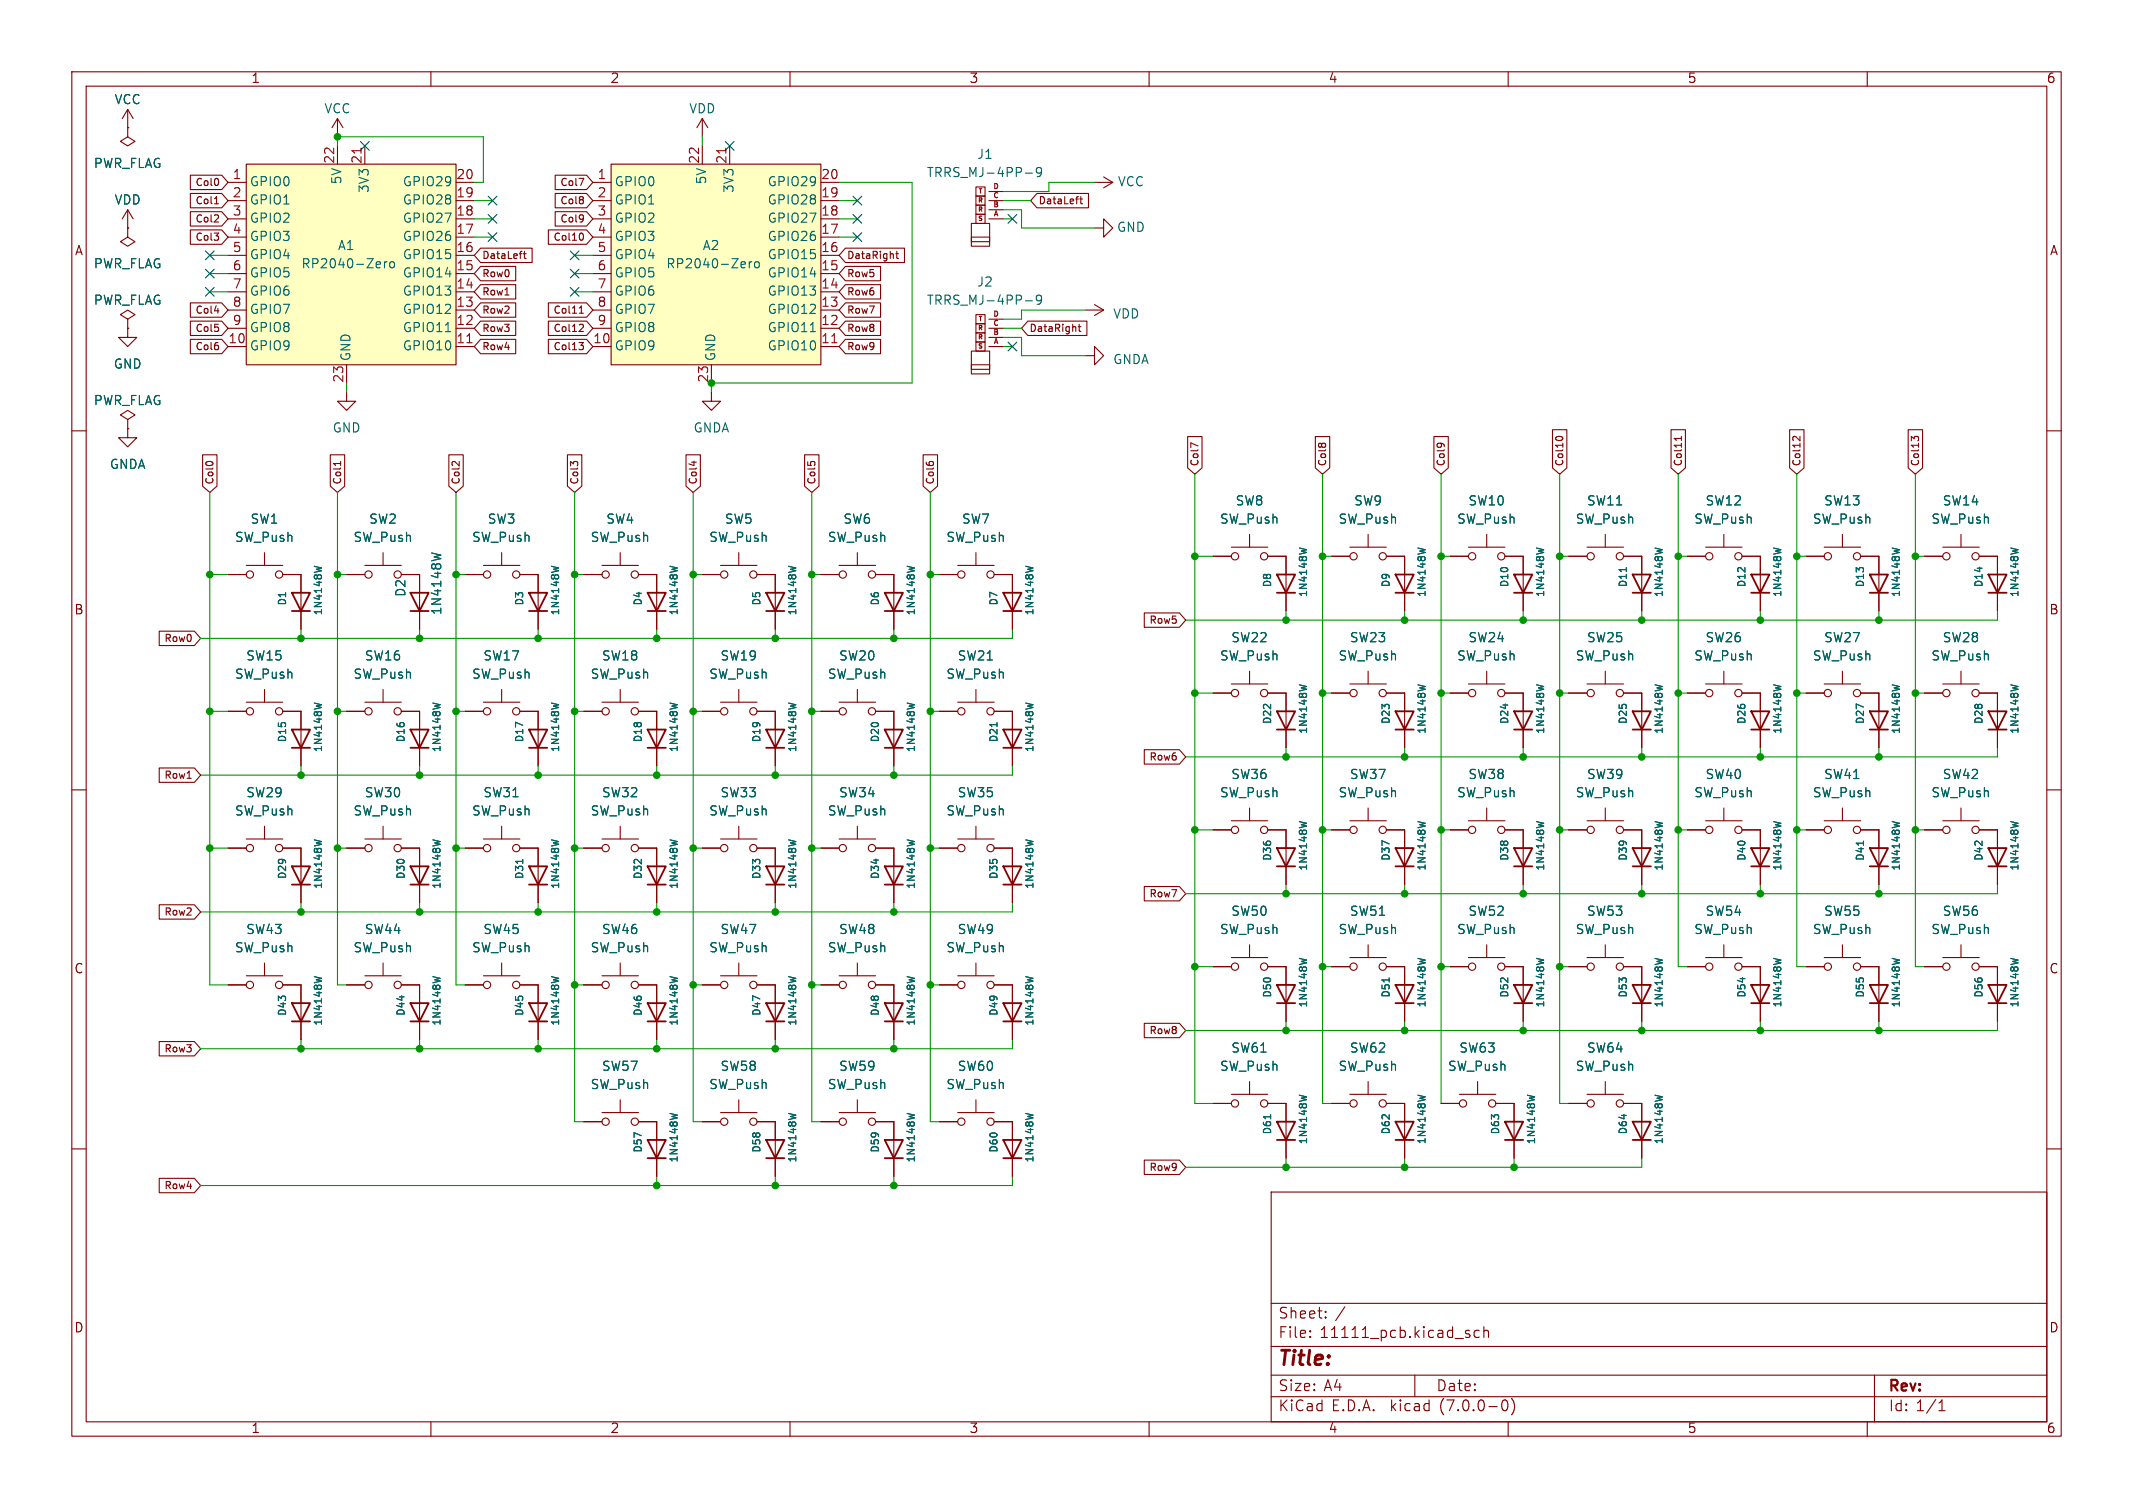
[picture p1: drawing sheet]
<svg xmlns="http://www.w3.org/2000/svg" width="297mm" height="210mm" viewBox="0 0 297 210" stroke-linecap="round" stroke-linejoin="round" font-family="sans-serif">
<defs><g id="words">
<text font-size="2.8" fill="#840000" x="178" y="190.8">Title:</text>
<g font-size="2.1" fill="#840000">
<text x="178" y="183.9">Sheet:</text>
<text x="185.9" y="183.9">/</text>
<text x="178" y="186.6">File:</text>
<text x="183.8" y="186.6">11111_pcb.kicad_sch</text>
<text x="178" y="196.8">KiCad</text>
<text x="178" y="194">Size:</text>
<text x="184.3" y="194">A4</text>
<text x="185.4" y="196.8">E.D.A.</text>
<text x="193.7" y="196.8">kicad</text>
<text x="200" y="194">Date:</text>
<text x="200.6" y="196.8">(7.0.0-0)</text>
<text x="263" y="194.2">Rev:</text>
<text x="263" y="196.8">Id: 1/1</text>
</g>
<g font-size="1.8" fill="#840000">
<text x="35" y="11.8">1</text>
<text x="85" y="11.8">2</text>
<text x="135" y="11.8">3</text>
<text x="185" y="11.8">4</text>
<text x="235" y="11.8">5</text>
<text x="285" y="11.8">6</text>
<text x="10.4" y="35.8">A</text>
<text x="285.4" y="35.8">A</text>
<text x="10.3" y="85.8">B</text>
<text x="285.3" y="85.8">B</text>
<text x="10.3" y="135.8">C</text>
<text x="285.3" y="135.8">C</text>
<text x="10.3" y="185.8">D</text>
<text x="285.3" y="185.8">D</text>
<text x="35" y="199.8">1</text>
<text x="85" y="199.8">2</text>
<text x="135" y="199.8">3</text>
<text x="185" y="199.8">4</text>
<text x="235" y="199.8">5</text>
<text x="285" y="199.8">6</text>
</g>
<g font-size="1.8" fill="#006464">
<text x="15.9" y="14.8">VCC</text>
<text x="45.1" y="16.1">VCC</text>
<text x="95.9" y="16.1">VDD</text>
<text x="13" y="23.7">PWR_FLAG</text>
<text x="136" y="22.4">J1</text>
<text x="15.9" y="28.8">VDD</text>
<text x="34.8" y="26.2">GPIO0</text>
<text x="34.8" y="28.8">GPIO1</text>
<text x="47.8" y="25.8" transform="rotate(-90 47.8 25.8)">5V</text>
<text x="51.6" y="27" transform="rotate(-90 51.6 27)">3V3</text>
<text x="56" y="28.8">GPIO28</text>
<text x="56" y="26.2">GPIO29</text>
<text x="85.6" y="26.2">GPIO0</text>
<text x="85.6" y="28.8">GPIO1</text>
<text x="98.6" y="25.8" transform="rotate(-90 98.6 25.8)">5V</text>
<text x="102.4" y="27" transform="rotate(-90 102.4 27)">3V3</text>
<text x="106.8" y="28.8">GPIO28</text>
<text x="106.8" y="26.2">GPIO29</text>
<text x="129" y="25">TRRS_MJ-4PP-9</text>
<text x="155.6" y="26.2">VCC</text>
<text x="34.8" y="31.3">GPIO2</text>
<text x="34.8" y="33.8">GPIO3</text>
<text x="47" y="35.1">A1</text>
<text x="56" y="33.8">GPIO26</text>
<text x="56" y="31.3">GPIO27</text>
<text x="85.6" y="31.3">GPIO2</text>
<text x="85.6" y="33.8">GPIO3</text>
<text x="97.8" y="35.1">A2</text>
<text x="106.8" y="33.8">GPIO26</text>
<text x="106.8" y="31.3">GPIO27</text>
<text x="155.5" y="32.6">GND</text>
<text x="13" y="37.7">PWR_FLAG</text>
<text x="34.8" y="36.4">GPIO4</text>
<text x="34.8" y="38.9">GPIO5</text>
<text x="34.8" y="41.5">GPIO6</text>
<text x="41.9" y="37.7">RP2040-Zero</text>
<text x="56" y="41.5">GPIO13</text>
<text x="56" y="38.9">GPIO14</text>
<text x="56" y="36.4">GPIO15</text>
<text x="85.6" y="36.4">GPIO4</text>
<text x="85.6" y="38.9">GPIO5</text>
<text x="85.6" y="41.5">GPIO6</text>
<text x="92.7" y="37.7">RP2040-Zero</text>
<text x="106.8" y="41.5">GPIO13</text>
<text x="106.8" y="38.9">GPIO14</text>
<text x="106.8" y="36.4">GPIO15</text>
<text x="136" y="40.2">J2</text>
<text x="13" y="42.7">PWR_FLAG</text>
<text x="34.8" y="44">GPIO7</text>
<text x="34.8" y="46.5">GPIO8</text>
<text x="56" y="46.5">GPIO11</text>
<text x="56" y="44">GPIO12</text>
<text x="85.6" y="44">GPIO7</text>
<text x="85.6" y="46.5">GPIO8</text>
<text x="106.8" y="46.5">GPIO11</text>
<text x="106.8" y="44">GPIO12</text>
<text x="129" y="42.7">TRRS_MJ-4PP-9</text>
<text x="154.9" y="44.6">VDD</text>
<text x="15.8" y="51.6">GND</text>
<text x="34.8" y="49.1">GPIO9</text>
<text x="49.1" y="50.3" transform="rotate(-90 49.1 50.3)">GND</text>
<text x="56" y="49.1">GPIO10</text>
<text x="85.6" y="49.1">GPIO9</text>
<text x="99.9" y="50.3" transform="rotate(-90 99.9 50.3)">GND</text>
<text x="106.8" y="49.1">GPIO10</text>
<text x="154.9" y="51">GNDA</text>
<text x="13" y="56.7">PWR_FLAG</text>
<text x="15.2" y="65.6">GNDA</text>
<text x="46.3" y="60.5">GND</text>
<text x="96.5" y="60.5">GNDA</text>
<text x="172" y="70.7">SW8</text>
<text x="188.5" y="70.7">SW9</text>
<text x="204.4" y="70.7">SW10</text>
<text x="220.9" y="70.7">SW11</text>
<text x="237.4" y="70.7">SW12</text>
<text x="253.9" y="70.7">SW13</text>
<text x="270.4" y="70.7">SW14</text>
<text x="32.7" y="75.8">SW_Push</text>
<text x="34.8" y="73.2">SW1</text>
<text x="49.2" y="75.8">SW_Push</text>
<text x="51.3" y="73.2">SW2</text>
<text x="65.7" y="75.8">SW_Push</text>
<text x="67.9" y="73.2">SW3</text>
<text x="82.2" y="75.8">SW_Push</text>
<text x="84.4" y="73.2">SW4</text>
<text x="98.7" y="75.8">SW_Push</text>
<text x="100.9" y="73.2">SW5</text>
<text x="115.2" y="75.8">SW_Push</text>
<text x="117.4" y="73.2">SW6</text>
<text x="131.7" y="75.8">SW_Push</text>
<text x="133.9" y="73.2">SW7</text>
<text x="169.8" y="73.2">SW_Push</text>
<text x="186.3" y="73.2">SW_Push</text>
<text x="202.8" y="73.2">SW_Push</text>
<text x="219.3" y="73.2">SW_Push</text>
<text x="235.9" y="73.2">SW_Push</text>
<text x="252.4" y="73.2">SW_Push</text>
<text x="268.9" y="73.2">SW_Push</text>
<text x="56.7" y="83.2" transform="rotate(-90 56.7 83.2)">D2</text>
<text x="61.7" y="85.7" transform="rotate(-90 61.7 85.7)">1N4148W</text>
<text x="171.4" y="89.7">SW22</text>
<text x="187.9" y="89.7">SW23</text>
<text x="204.4" y="89.7">SW24</text>
<text x="220.9" y="89.7">SW25</text>
<text x="237.4" y="89.7">SW26</text>
<text x="253.9" y="89.7">SW27</text>
<text x="270.4" y="89.7">SW28</text>
<text x="32.7" y="94.8">SW_Push</text>
<text x="34.2" y="92.3">SW15</text>
<text x="49.2" y="94.8">SW_Push</text>
<text x="50.7" y="92.3">SW16</text>
<text x="65.7" y="94.8">SW_Push</text>
<text x="67.2" y="92.3">SW17</text>
<text x="82.2" y="94.8">SW_Push</text>
<text x="83.8" y="92.3">SW18</text>
<text x="98.7" y="94.8">SW_Push</text>
<text x="100.3" y="92.3">SW19</text>
<text x="115.2" y="94.8">SW_Push</text>
<text x="116.8" y="92.3">SW20</text>
<text x="131.7" y="94.8">SW_Push</text>
<text x="133.3" y="92.3">SW21</text>
<text x="169.8" y="92.3">SW_Push</text>
<text x="186.3" y="92.3">SW_Push</text>
<text x="202.8" y="92.3">SW_Push</text>
<text x="219.3" y="92.3">SW_Push</text>
<text x="235.9" y="92.3">SW_Push</text>
<text x="252.4" y="92.3">SW_Push</text>
<text x="268.9" y="92.3">SW_Push</text>
<text x="32.7" y="113.9">SW_Push</text>
<text x="34.2" y="111.3">SW29</text>
<text x="49.2" y="113.9">SW_Push</text>
<text x="50.7" y="111.3">SW30</text>
<text x="65.7" y="113.9">SW_Push</text>
<text x="67.2" y="111.3">SW31</text>
<text x="82.2" y="113.9">SW_Push</text>
<text x="83.8" y="111.3">SW32</text>
<text x="98.7" y="113.9">SW_Push</text>
<text x="100.3" y="111.3">SW33</text>
<text x="115.2" y="113.9">SW_Push</text>
<text x="116.8" y="111.3">SW34</text>
<text x="131.7" y="113.9">SW_Push</text>
<text x="133.3" y="111.3">SW35</text>
<text x="169.8" y="111.3">SW_Push</text>
<text x="171.4" y="108.8">SW36</text>
<text x="186.3" y="111.3">SW_Push</text>
<text x="187.9" y="108.8">SW37</text>
<text x="202.8" y="111.3">SW_Push</text>
<text x="204.4" y="108.8">SW38</text>
<text x="219.3" y="111.3">SW_Push</text>
<text x="220.9" y="108.8">SW39</text>
<text x="235.9" y="111.3">SW_Push</text>
<text x="237.4" y="108.8">SW40</text>
<text x="252.4" y="111.3">SW_Push</text>
<text x="253.9" y="108.8">SW41</text>
<text x="268.9" y="111.3">SW_Push</text>
<text x="270.4" y="108.8">SW42</text>
<text x="34.2" y="130.4">SW43</text>
<text x="50.7" y="130.4">SW44</text>
<text x="67.2" y="130.4">SW45</text>
<text x="83.8" y="130.4">SW46</text>
<text x="100.3" y="130.4">SW47</text>
<text x="116.8" y="130.4">SW48</text>
<text x="133.3" y="130.4">SW49</text>
<text x="169.8" y="130.4">SW_Push</text>
<text x="171.4" y="127.8">SW50</text>
<text x="186.3" y="130.4">SW_Push</text>
<text x="187.9" y="127.8">SW51</text>
<text x="202.8" y="130.4">SW_Push</text>
<text x="204.4" y="127.8">SW52</text>
<text x="219.3" y="130.4">SW_Push</text>
<text x="220.9" y="127.8">SW53</text>
<text x="235.9" y="130.4">SW_Push</text>
<text x="237.4" y="127.8">SW54</text>
<text x="252.4" y="130.4">SW_Push</text>
<text x="253.9" y="127.8">SW55</text>
<text x="268.9" y="130.4">SW_Push</text>
<text x="270.4" y="127.8">SW56</text>
<text x="32.7" y="132.9">SW_Push</text>
<text x="49.2" y="132.9">SW_Push</text>
<text x="65.7" y="132.9">SW_Push</text>
<text x="82.2" y="132.9">SW_Push</text>
<text x="98.7" y="132.9">SW_Push</text>
<text x="115.2" y="132.9">SW_Push</text>
<text x="131.7" y="132.9">SW_Push</text>
<text x="83.8" y="149.4">SW57</text>
<text x="100.3" y="149.4">SW58</text>
<text x="116.8" y="149.4">SW59</text>
<text x="133.3" y="149.4">SW60</text>
<text x="169.8" y="149.4">SW_Push</text>
<text x="171.4" y="146.9">SW61</text>
<text x="186.3" y="149.4">SW_Push</text>
<text x="187.9" y="146.9">SW62</text>
<text x="201.6" y="149.4">SW_Push</text>
<text x="203.1" y="146.9">SW63</text>
<text x="219.3" y="149.4">SW_Push</text>
<text x="220.9" y="146.9">SW64</text>
<text x="82.2" y="152">SW_Push</text>
<text x="98.7" y="152">SW_Push</text>
<text x="115.2" y="152">SW_Push</text>
<text x="131.7" y="152">SW_Push</text>
</g>
<g font-size="1.8" fill="#a90000">
<text x="46.7" y="22.9" transform="rotate(-90 46.7 22.9)">22</text>
<text x="50.5" y="22.9" transform="rotate(-90 50.5 22.9)">21</text>
<text x="97.5" y="22.9" transform="rotate(-90 97.5 22.9)">22</text>
<text x="101.3" y="22.9" transform="rotate(-90 101.3 22.9)">21</text>
<text x="32.4" y="25.1">1</text>
<text x="32.4" y="27.7">2</text>
<text x="63.5" y="27.7">19</text>
<text x="63.5" y="25.1">20</text>
<text x="83.2" y="25.1">1</text>
<text x="83.2" y="27.7">2</text>
<text x="114.3" y="27.7">19</text>
<text x="114.3" y="25.1">20</text>
<text x="32.4" y="30.2">3</text>
<text x="32.4" y="32.8">4</text>
<text x="32.4" y="35.3">5</text>
<text x="63.5" y="35.3">16</text>
<text x="63.5" y="32.8">17</text>
<text x="63.5" y="30.2">18</text>
<text x="83.2" y="30.2">3</text>
<text x="83.2" y="32.8">4</text>
<text x="83.2" y="35.3">5</text>
<text x="114.3" y="35.3">16</text>
<text x="114.3" y="32.8">17</text>
<text x="114.3" y="30.2">18</text>
<text x="32.4" y="37.8">6</text>
<text x="32.4" y="40.4">7</text>
<text x="63.5" y="40.4">14</text>
<text x="63.5" y="37.8">15</text>
<text x="83.2" y="37.8">6</text>
<text x="83.2" y="40.4">7</text>
<text x="114.3" y="40.4">14</text>
<text x="114.3" y="37.8">15</text>
<text x="32.4" y="42.9">8</text>
<text x="32.4" y="45.5">9</text>
<text x="63.5" y="45.5">12</text>
<text x="63.5" y="42.9">13</text>
<text x="83.2" y="42.9">8</text>
<text x="83.2" y="45.5">9</text>
<text x="114.3" y="45.5">12</text>
<text x="114.3" y="42.9">13</text>
<text x="31.7" y="48">10</text>
<text x="48" y="53.3" transform="rotate(-90 48 53.3)">23</text>
<text x="63.5" y="48">11</text>
<text x="82.5" y="48">10</text>
<text x="98.8" y="53.3" transform="rotate(-90 98.8 53.3)">23</text>
<text x="114.3" y="48">11</text>
</g>
<g font-size="1.4" fill="#840000">
<text x="27.1" y="26.2">Col0</text>
<text x="27.1" y="28.7">Col1</text>
<text x="77.9" y="28.7">Col8</text>
<text x="77.9" y="26.2">Col7</text>
<text x="144.6" y="28.7">DataLeft</text>
<text x="27.1" y="31.2">Col2</text>
<text x="27.1" y="33.8">Col3</text>
<text x="76.9" y="33.8">Col10</text>
<text x="77.9" y="31.2">Col9</text>
<text x="67.2" y="36.3">DataLeft</text>
<text x="67.2" y="38.9">Row0</text>
<text x="67.2" y="41.4">Row1</text>
<text x="118" y="41.4">Row6</text>
<text x="118" y="36.3">DataRight</text>
<text x="118" y="38.9">Row5</text>
<text x="27.1" y="46.5">Col5</text>
<text x="27.1" y="43.9">Col4</text>
<text x="67.2" y="43.9">Row2</text>
<text x="67.2" y="46.5">Row3</text>
<text x="76.9" y="43.9">Col11</text>
<text x="76.9" y="46.5">Col12</text>
<text x="118" y="43.9">Row7</text>
<text x="118" y="46.5">Row8</text>
<text x="143.4" y="46.5">DataRight</text>
<text x="27.1" y="49">Col6</text>
<text x="67.2" y="49">Row4</text>
<text x="76.9" y="49">Col13</text>
<text x="118" y="49">Row9</text>
<text x="167.1" y="64.9" transform="rotate(-90 167.1 64.9)">Col7</text>
<text x="184.9" y="64.9" transform="rotate(-90 184.9 64.9)">Col8</text>
<text x="201.4" y="64.9" transform="rotate(-90 201.4 64.9)">Col9</text>
<text x="217.9" y="64.9" transform="rotate(-90 217.9 64.9)">Col10</text>
<text x="234.4" y="64.9" transform="rotate(-90 234.4 64.9)">Col11</text>
<text x="251" y="64.9" transform="rotate(-90 251 64.9)">Col12</text>
<text x="267.5" y="64.9" transform="rotate(-90 267.5 64.9)">Col13</text>
<text x="30" y="67.5" transform="rotate(-90 30 67.5)">Col0</text>
<text x="47.8" y="67.5" transform="rotate(-90 47.8 67.5)">Col1</text>
<text x="64.3" y="67.5" transform="rotate(-90 64.3 67.5)">Col2</text>
<text x="80.8" y="67.5" transform="rotate(-90 80.8 67.5)">Col3</text>
<text x="97.3" y="67.5" transform="rotate(-90 97.3 67.5)">Col4</text>
<text x="113.8" y="67.5" transform="rotate(-90 113.8 67.5)">Col5</text>
<text x="130.3" y="67.5" transform="rotate(-90 130.3 67.5)">Col6</text>
<text x="22.7" y="89.7">Row0</text>
<text x="159.9" y="87.1">Row5</text>
<text x="159.9" y="106.2">Row6</text>
<text x="22.7" y="108.7">Row1</text>
<text x="159.9" y="125.2">Row7</text>
<text x="22.7" y="127.8">Row2</text>
<text x="22.7" y="146.8">Row3</text>
<text x="159.9" y="144.3">Row8</text>
<text x="22.7" y="165.9">Row4</text>
<text x="159.9" y="163.3">Row9</text>
</g>
<g font-size="1.4" fill="#006464">
<text x="177.2" y="81.8" transform="rotate(-90 177.2 81.8)">D8</text>
<text x="182.2" y="83.2" transform="rotate(-90 182.2 83.2)">1N4148W</text>
<text x="193.8" y="81.8" transform="rotate(-90 193.8 81.8)">D9</text>
<text x="198.8" y="83.2" transform="rotate(-90 198.8 83.2)">1N4148W</text>
<text x="210.3" y="81.8" transform="rotate(-90 210.3 81.8)">D10</text>
<text x="215.3" y="83.2" transform="rotate(-90 215.3 83.2)">1N4148W</text>
<text x="226.8" y="81.8" transform="rotate(-90 226.8 81.8)">D11</text>
<text x="231.8" y="83.2" transform="rotate(-90 231.8 83.2)">1N4148W</text>
<text x="243.3" y="81.8" transform="rotate(-90 243.3 81.8)">D12</text>
<text x="248.3" y="83.2" transform="rotate(-90 248.3 83.2)">1N4148W</text>
<text x="259.8" y="81.8" transform="rotate(-90 259.8 81.8)">D13</text>
<text x="264.8" y="83.2" transform="rotate(-90 264.8 83.2)">1N4148W</text>
<text x="276.3" y="81.8" transform="rotate(-90 276.3 81.8)">D14</text>
<text x="281.3" y="83.2" transform="rotate(-90 281.3 83.2)">1N4148W</text>
<text x="40.1" y="84.4" transform="rotate(-90 40.1 84.4)">D1</text>
<text x="45.1" y="85.8" transform="rotate(-90 45.1 85.8)">1N4148W</text>
<text x="73.1" y="84.4" transform="rotate(-90 73.1 84.4)">D3</text>
<text x="78.1" y="85.8" transform="rotate(-90 78.1 85.8)">1N4148W</text>
<text x="89.6" y="84.4" transform="rotate(-90 89.6 84.4)">D4</text>
<text x="94.6" y="85.8" transform="rotate(-90 94.6 85.8)">1N4148W</text>
<text x="106.1" y="84.4" transform="rotate(-90 106.1 84.4)">D5</text>
<text x="111.1" y="85.8" transform="rotate(-90 111.1 85.8)">1N4148W</text>
<text x="122.6" y="84.4" transform="rotate(-90 122.6 84.4)">D6</text>
<text x="127.6" y="85.8" transform="rotate(-90 127.6 85.8)">1N4148W</text>
<text x="139.1" y="84.4" transform="rotate(-90 139.1 84.4)">D7</text>
<text x="144.1" y="85.8" transform="rotate(-90 144.1 85.8)">1N4148W</text>
<text x="177.2" y="100.9" transform="rotate(-90 177.2 100.9)">D22</text>
<text x="193.8" y="100.9" transform="rotate(-90 193.8 100.9)">D23</text>
<text x="210.3" y="100.9" transform="rotate(-90 210.3 100.9)">D24</text>
<text x="226.8" y="100.9" transform="rotate(-90 226.8 100.9)">D25</text>
<text x="243.3" y="100.9" transform="rotate(-90 243.3 100.9)">D26</text>
<text x="259.8" y="100.9" transform="rotate(-90 259.8 100.9)">D27</text>
<text x="276.3" y="100.9" transform="rotate(-90 276.3 100.9)">D28</text>
<text x="40.1" y="103.4" transform="rotate(-90 40.1 103.4)">D15</text>
<text x="45.1" y="104.8" transform="rotate(-90 45.1 104.8)">1N4148W</text>
<text x="56.6" y="103.4" transform="rotate(-90 56.6 103.4)">D16</text>
<text x="61.6" y="104.8" transform="rotate(-90 61.6 104.8)">1N4148W</text>
<text x="73.1" y="103.4" transform="rotate(-90 73.1 103.4)">D17</text>
<text x="78.1" y="104.8" transform="rotate(-90 78.1 104.8)">1N4148W</text>
<text x="89.6" y="103.4" transform="rotate(-90 89.6 103.4)">D18</text>
<text x="94.6" y="104.8" transform="rotate(-90 94.6 104.8)">1N4148W</text>
<text x="106.1" y="103.4" transform="rotate(-90 106.1 103.4)">D19</text>
<text x="111.1" y="104.8" transform="rotate(-90 111.1 104.8)">1N4148W</text>
<text x="122.6" y="103.4" transform="rotate(-90 122.6 103.4)">D20</text>
<text x="127.6" y="104.8" transform="rotate(-90 127.6 104.8)">1N4148W</text>
<text x="139.1" y="103.4" transform="rotate(-90 139.1 103.4)">D21</text>
<text x="144.1" y="104.8" transform="rotate(-90 144.1 104.8)">1N4148W</text>
<text x="182.2" y="102.3" transform="rotate(-90 182.2 102.3)">1N4148W</text>
<text x="198.8" y="102.3" transform="rotate(-90 198.8 102.3)">1N4148W</text>
<text x="215.3" y="102.3" transform="rotate(-90 215.3 102.3)">1N4148W</text>
<text x="231.8" y="102.3" transform="rotate(-90 231.8 102.3)">1N4148W</text>
<text x="248.3" y="102.3" transform="rotate(-90 248.3 102.3)">1N4148W</text>
<text x="264.8" y="102.3" transform="rotate(-90 264.8 102.3)">1N4148W</text>
<text x="281.3" y="102.3" transform="rotate(-90 281.3 102.3)">1N4148W</text>
<text x="177.2" y="119.9" transform="rotate(-90 177.2 119.9)">D36</text>
<text x="193.8" y="119.9" transform="rotate(-90 193.8 119.9)">D37</text>
<text x="210.3" y="119.9" transform="rotate(-90 210.3 119.9)">D38</text>
<text x="226.8" y="119.9" transform="rotate(-90 226.8 119.9)">D39</text>
<text x="243.3" y="119.9" transform="rotate(-90 243.3 119.9)">D40</text>
<text x="259.8" y="119.9" transform="rotate(-90 259.8 119.9)">D41</text>
<text x="276.3" y="119.9" transform="rotate(-90 276.3 119.9)">D42</text>
<text x="40.1" y="122.5" transform="rotate(-90 40.1 122.5)">D29</text>
<text x="45.1" y="123.9" transform="rotate(-90 45.1 123.9)">1N4148W</text>
<text x="56.6" y="122.5" transform="rotate(-90 56.6 122.5)">D30</text>
<text x="61.6" y="123.9" transform="rotate(-90 61.6 123.9)">1N4148W</text>
<text x="73.1" y="122.5" transform="rotate(-90 73.1 122.5)">D31</text>
<text x="78.1" y="123.9" transform="rotate(-90 78.1 123.9)">1N4148W</text>
<text x="89.6" y="122.5" transform="rotate(-90 89.6 122.5)">D32</text>
<text x="94.6" y="123.9" transform="rotate(-90 94.6 123.9)">1N4148W</text>
<text x="106.1" y="122.5" transform="rotate(-90 106.1 122.5)">D33</text>
<text x="111.1" y="123.9" transform="rotate(-90 111.1 123.9)">1N4148W</text>
<text x="122.6" y="122.5" transform="rotate(-90 122.6 122.5)">D34</text>
<text x="127.6" y="123.9" transform="rotate(-90 127.6 123.9)">1N4148W</text>
<text x="139.1" y="122.5" transform="rotate(-90 139.1 122.5)">D35</text>
<text x="144.1" y="123.9" transform="rotate(-90 144.1 123.9)">1N4148W</text>
<text x="182.2" y="121.3" transform="rotate(-90 182.2 121.3)">1N4148W</text>
<text x="198.8" y="121.3" transform="rotate(-90 198.8 121.3)">1N4148W</text>
<text x="215.3" y="121.3" transform="rotate(-90 215.3 121.3)">1N4148W</text>
<text x="231.8" y="121.3" transform="rotate(-90 231.8 121.3)">1N4148W</text>
<text x="248.3" y="121.3" transform="rotate(-90 248.3 121.3)">1N4148W</text>
<text x="264.8" y="121.3" transform="rotate(-90 264.8 121.3)">1N4148W</text>
<text x="281.3" y="121.3" transform="rotate(-90 281.3 121.3)">1N4148W</text>
<text x="40.1" y="141.5" transform="rotate(-90 40.1 141.5)">D43</text>
<text x="45.1" y="142.9" transform="rotate(-90 45.1 142.9)">1N4148W</text>
<text x="56.6" y="141.5" transform="rotate(-90 56.6 141.5)">D44</text>
<text x="61.6" y="142.9" transform="rotate(-90 61.6 142.9)">1N4148W</text>
<text x="73.1" y="141.5" transform="rotate(-90 73.1 141.5)">D45</text>
<text x="78.1" y="142.9" transform="rotate(-90 78.1 142.9)">1N4148W</text>
<text x="89.6" y="141.5" transform="rotate(-90 89.6 141.5)">D46</text>
<text x="94.6" y="142.9" transform="rotate(-90 94.6 142.9)">1N4148W</text>
<text x="106.1" y="141.5" transform="rotate(-90 106.1 141.5)">D47</text>
<text x="111.1" y="142.9" transform="rotate(-90 111.1 142.9)">1N4148W</text>
<text x="122.6" y="141.5" transform="rotate(-90 122.6 141.5)">D48</text>
<text x="127.6" y="142.9" transform="rotate(-90 127.6 142.9)">1N4148W</text>
<text x="139.1" y="141.5" transform="rotate(-90 139.1 141.5)">D49</text>
<text x="144.1" y="142.9" transform="rotate(-90 144.1 142.9)">1N4148W</text>
<text x="177.2" y="139" transform="rotate(-90 177.2 139)">D50</text>
<text x="182.2" y="140.4" transform="rotate(-90 182.2 140.4)">1N4148W</text>
<text x="193.8" y="139" transform="rotate(-90 193.8 139)">D51</text>
<text x="198.8" y="140.4" transform="rotate(-90 198.8 140.4)">1N4148W</text>
<text x="210.3" y="139" transform="rotate(-90 210.3 139)">D52</text>
<text x="215.3" y="140.4" transform="rotate(-90 215.3 140.4)">1N4148W</text>
<text x="226.8" y="139" transform="rotate(-90 226.8 139)">D53</text>
<text x="231.8" y="140.4" transform="rotate(-90 231.8 140.4)">1N4148W</text>
<text x="243.3" y="139" transform="rotate(-90 243.3 139)">D54</text>
<text x="248.3" y="140.4" transform="rotate(-90 248.3 140.4)">1N4148W</text>
<text x="259.8" y="139" transform="rotate(-90 259.8 139)">D55</text>
<text x="264.8" y="140.4" transform="rotate(-90 264.8 140.4)">1N4148W</text>
<text x="276.3" y="139" transform="rotate(-90 276.3 139)">D56</text>
<text x="281.3" y="140.4" transform="rotate(-90 281.3 140.4)">1N4148W</text>
<text x="89.6" y="160.6" transform="rotate(-90 89.6 160.6)">D57</text>
<text x="94.6" y="162" transform="rotate(-90 94.6 162)">1N4148W</text>
<text x="106.1" y="160.6" transform="rotate(-90 106.1 160.6)">D58</text>
<text x="111.1" y="162" transform="rotate(-90 111.1 162)">1N4148W</text>
<text x="122.6" y="160.6" transform="rotate(-90 122.6 160.6)">D59</text>
<text x="127.6" y="162" transform="rotate(-90 127.6 162)">1N4148W</text>
<text x="139.1" y="160.6" transform="rotate(-90 139.1 160.6)">D60</text>
<text x="144.1" y="162" transform="rotate(-90 144.1 162)">1N4148W</text>
<text x="177.2" y="158" transform="rotate(-90 177.2 158)">D61</text>
<text x="182.2" y="159.4" transform="rotate(-90 182.2 159.4)">1N4148W</text>
<text x="193.8" y="158" transform="rotate(-90 193.8 158)">D62</text>
<text x="198.8" y="159.4" transform="rotate(-90 198.8 159.4)">1N4148W</text>
<text x="209" y="158" transform="rotate(-90 209 158)">D63</text>
<text x="214" y="159.4" transform="rotate(-90 214 159.4)">1N4148W</text>
<text x="226.8" y="158" transform="rotate(-90 226.8 158)">D64</text>
<text x="231.8" y="159.4" transform="rotate(-90 231.8 159.4)">1N4148W</text>
</g>
<g font-size="1" fill="#a90000">
<text x="138.2" y="29">B</text>
<text x="138.2" y="27.7">C</text>
<text x="138.2" y="26.4">D</text>
<text x="138.3" y="30.2">A</text>
<text x="138.2" y="46.7">B</text>
<text x="138.2" y="45.5">C</text>
<text x="138.2" y="44.2">D</text>
<text x="138.3" y="48">A</text>
</g>
<g font-size=".8" fill="#840000">
<text x="136.1" y="29.7">R</text>
<text x="136.1" y="28.4">R</text>
<text x="136.2" y="27.2">T</text>
<text x="136.1" y="31">S</text>
<text x="136.1" y="47.5">R</text>
<text x="136.1" y="46.2">R</text>
<text x="136.2" y="44.9">T</text>
<text x="136.1" y="48.8">S</text>
</g>
</g></defs>
<g fill="none" stroke="#840000" stroke-width=".15">
<path d="M10 10h277v190h-277zM12 12h273v186h-273zM17.8 17.8v1.3l1 .6-1 .6-1-.6 1-.6M17.8 17.8h.1M17.8 15.2v2.6M17.8 15.2l-.8 1.3M17.8 15.2l.7 1.3M47 16.5v2.6M47 16.5l-.8 1.3M47 16.5l.8 1.3M60 10v2M97.8 16.5l-.8 1.3"/>
<path d="M97.8 16.5v2.6M97.8 16.5l.8 1.3M110 10v2M160 10v2M210 10v2M260 10v2M17.8 31.8v1.2l1 .7-1 .6-1-.6 1-.7M17.8 31.8h.1M17.8 29.2l-.8 1.3M17.8 29.2v2.6M17.8 29.2l.7 1.3M26.5 24.4h4.4l.8 1-.8 1h-4.4z"/>
<path d="M26.5 26.9h4.4l.8 1-.8 1h-4.4zM26.5 29.5h4.4l.8 1-.8 1h-4.4zM26.5 32h4.4l.8 1-.8 1h-4.4zM29.8 32.5h.6l-.3 .3M29.9 28.4h.5M30.1 27.5v-.1v1M30.3 24.9l.1 .3-.1 .5M30.3 30l.1 .1v.2l-.6 .6h.6M30.3 32.9l.1 .1-.1 .4M31.7 25.4h2.6M31.7 30.5h2.6M31.7 27.9h2.6"/>
<path d="M31.7 38.1h2.6M31.7 35.6h2.6M31.7 33h2.6M34.3 22.9h29.2v27.9h-29.2zM47 20.3v2.6M50.8 20.3v2.6M63.5 25.4h2.5M63.5 30.5h2.5M63.5 27.9h2.5M63.5 38.1h2.5M63.5 35.6h2.5M63.5 33h2.5"/>
<path d="M66.9 34.6h7.2v2h-7.2l-.9-1zM66.9 37.1h4.9v2h-4.9l-.9-1zM66.9 39.6h4.9v2h-4.9l-.9-1zM72.9 35.3h.4M73 35v.9l.3 .1M76.4 32h5.3l.8 1-.8 1h-5.3zM77.3 29.5h4.4l.8 1-.8 1h-4.4zM77.3 26.9h4.4l.8 1-.8 1h-4.4zM77.3 24.4h4.4l.8 1-.8 1h-4.4zM80.6 24.8h.7l-.4 1M80.9 32.5a.53 .53 0 0 1 .3 .5 .53 .53 0 0 1-.3 .5M81.1 30h.1a.84 .84 0 0 1-.1 .8"/>
<path d="M81.1 27.4l.1 .2-.1 .2M81.1 27.9l.1 .1-.1 .3M81.2 30.3l-.1 .2M82.5 25.4h2.6M82.5 30.5h2.6M82.5 27.9h2.6M82.5 38.1h2.6M82.5 35.6h2.6M82.5 33h2.6M85.1 22.9h29.2v27.9h-29.2zM97.8 20.3v2.6M101.6 20.3v2.6"/>
<path d="M114.3 25.4h2.5M114.3 30.5h2.5M114.3 27.9h2.5M114.3 38.1h2.5M114.3 35.6h2.5M114.3 33h2.5M117.7 39.6h4.9v2h-4.9l-.9-1zM117.7 34.6h8.2v2h-8.2l-.9-1zM117.7 37.1h4.9v2h-4.9l-.9-1zM124.7 35.3h.4M124.9 35v.9l.2 .1M135.3 33h2.5v.7h-2.5z"/>
<path d="M135.3 31.1h2.5v3.2h-2.5zM135.9 29.8h1.3v1.3h-1.3zM135.9 28.6h1.3v1.2h-1.3zM135.9 27.3h1.3v1.3h-1.3zM135.9 26h1.3v1.3h-1.3zM137.7 30.5h2M137.7 29.2h2M137.7 27.9h2M137.7 26.7h2M144.4 26.9h7.2v2h-7.2l-.9-1zM150.3 27.7h.4M150.5 27.4v.8l.2 .2"/>
<path d="M152.4 31.8h1.3v-1.3l1.2 1.3-1.2 1.2v-1.2M152.4 25.4h2.5M153.7 24.6l1.2 .8M154.9 25.4l-1.2 .8M10 60h2M17.8 45.7v1.3h1.2l-1.2 1.3-1.3-1.3h1.3M17.8 58.4l1-.6-1-.6-1 .6 1 .6v1.3M17.8 59.7h.1M17.8 59.7v1.3h1.2l-1.2 1.2-1.3-1.2h1.3M17.8 44.5l1-.7-1-.6-1 .6 1 .7v1.2M17.8 45.7h.1M26.5 47.3h4.4l.8 1-.8 1h-4.4z"/>
<path d="M26.5 44.7h4.4l.8 1-.8 1h-4.4zM26.5 42.2h4.4l.8 1-.8 1h-4.4zM29.9 43.3h.6M29.9 45.2h.5M30.3 48.1l.1 .2-.1 .4M30.3 45.6l.1 .1-.1 .4M31.7 43.2h2.6M31.7 48.3h2.6M31.7 45.7h2.6M31.7 40.6h2.6M48.3 54.6v1.3h1.2l-1.2 1.3-1.3-1.3h1.3M48.3 50.8v2.5"/>
<path d="M63.5 43.2h2.5M63.5 48.3h2.5M63.5 45.7h2.5M63.5 40.6h2.5M66.9 42.2h4.9v2h-4.9l-.9-1zM66.9 47.3h4.9v2h-4.9l-.9-1zM66.9 44.7h4.9v2h-4.9l-.9-1zM76.4 42.2h5.3l.8 1-.8 1h-5.3zM76.4 44.7h5.3l.8 1-.8 1h-5.3zM76.4 47.3h5.3l.8 1-.8 1h-5.3zM80.6 47.7h.6l-.3 .4 .3 .1v.3l-.2 .2h-.2M80.7 43.6h.5"/>
<path d="M80.8 42.9l.1-.3v1M80.8 45.2h.3l.1 .2-.6 .8h.6M82.5 43.2h2.6M82.5 48.3h2.6M82.5 45.7h2.6M82.5 40.6h2.6M99.1 54.6v1.3h1.2l-1.2 1.3-1.3-1.3h1.3M99.1 50.8v2.5M114.3 43.2h2.5M114.3 48.3h2.5M114.3 45.7h2.5M114.3 40.6h2.5"/>
<path d="M117.7 42.2h4.9v2h-4.9l-.9-1zM117.7 47.3h4.9v2h-4.9l-.9-1zM117.7 44.7h4.9v2h-4.9l-.9-1zM135.3 50.8h2.5v.6h-2.5zM135.3 48.9h2.5v3.2h-2.5zM135.9 47.6h1.3v1.3h-1.3zM135.9 46.4h1.3v1.2h-1.3zM135.9 45.1h1.3v1.3h-1.3zM135.9 43.8h1.3v1.3h-1.3zM137.7 48.3h2M137.7 47h2M137.7 45.7h2"/>
<path d="M137.7 44.5h2M143.1 44.7h8.2v2h-8.2l-.9-1zM150.1 45.5h.4M150.3 45.2v.8l.2 .2M151.1 49.5h1.3v-1.2l1.3 1.2-1.3 1.3v-1.3M151.1 43.2h2.6M152.4 42.4l1.3 .8M153.7 43.2l-1.3 .7M216.2 59.8h2v5.4l-1 .8-1-.8zM232.7 59.8h2v5.4l-1 .8-1-.8zM249.2 59.8h2v5.4l-1 .8-1-.8zM265.7 59.8h2v5.4l-1 .8-1-.8z"/>
<path d="M285 60h2M28.2 63.3h2v4.4l-1 .9-1-.9zM34.3 78.7h5.1M36.8 77v1.7M46 63.3h2v4.4l-1 .9-1-.9zM47.4 64.3v.5M50.8 78.7h5.1M53.3 77v1.7M62.5 63.3h2v4.4l-1 .9-1-.9zM67.3 78.7h5.1M69.8 77v1.7M79 63.3h2v4.4l-1 .9-1-.9z"/>
<path d="M83.8 78.7h5.1M86.4 77v1.7M95.5 63.3h2v4.4l-1 .9-1-.9zM100.3 78.7h5.1M102.9 77v1.7M112 63.3h2v4.4l-1 .9-1-.9zM116.8 78.7h5.1M119.4 77v1.7M128.5 63.3h2v4.4l-1 .9-1-.9zM133.3 78.7h5.1M135.9 77v1.7M165.4 60.8h2v4.4l-1 .8-1-.8z"/>
<path d="M168.9 77.5h2.5M171.4 76.2h5.1M174 74.4v1.8M176.5 77.5h2.6v7.6M183.1 60.8h2.1v4.4l-1.1 .8-1-.8zM185.4 77.5h2.6M188 76.2h5M190.5 74.4v1.8M193 77.5h2.6v7.6M199.7 60.8h2v4.4l-1 .8-1-.8zM201.9 77.5h2.6M204.5 76.2h5"/>
<path d="M207 74.4v1.8M209.5 77.5h2.6v7.6M216.7 60.9l.3-.1 .5 .1M218.4 77.5h2.6M221 76.2h5.1M223.5 74.4v1.8M226.1 77.5h2.5v7.6M234.1 60.8v.5M234.1 61.1h-1l.2 .1M234.9 77.5h2.6M237.5 76.2h5.1M240 74.4v1.8"/>
<path d="M242.6 77.5h2.5v7.6M250.6 60.8v.6l-.5-.6h-.3l-.1 .1M251.5 77.5h2.5M254 76.2h5.1M256.5 74.4v1.8M259.1 77.5h2.5v7.6M266.5 61.1l-.4-.3v.6M266.6 60.9l.1-.1 .4 .1M268 77.5h2.5M270.5 76.2h5.1M273 74.4v1.8M275.6 77.5h2.5v7.6"/>
<path d="M22.2 87.9h4.9l.8 1-.8 1h-4.9zM31.7 80h2.6M31.7 99.1h2.6M34.3 97.8h5.1M36.8 96v1.8M39.4 80h2.5v7.6M39.4 99.1h2.5v7.6M48.3 80h2.5M48.3 99.1h2.5M50.8 97.8h5.1M53.3 96v1.8M55.9 80h2.5v7.6"/>
<path d="M55.9 99.1h2.5v7.6M64.8 80h2.5M64.8 99.1h2.5M67.3 97.8h5.1M69.8 96v1.8M72.4 80h2.5v7.6M72.4 99.1h2.5v7.6M81.3 80h2.5M81.3 99.1h2.5M83.8 97.8h5.1M86.4 96v1.8M88.9 80h2.5v7.6"/>
<path d="M88.9 99.1h2.5v7.6M97.8 80h2.5M97.8 99.1h2.5M100.3 97.8h5.1M102.9 96v1.8M105.4 80h2.5v7.6M105.4 99.1h2.5v7.6M114.3 80h2.5M114.3 99.1h2.5M116.8 97.8h5.1M119.4 96v1.8M121.9 80h2.6v7.6"/>
<path d="M121.9 99.1h2.6v7.6M130.8 80h2.5M130.8 99.1h2.5M133.3 97.8h5.1M135.9 96v1.8M138.4 80h2.6v7.6M138.4 99.1h2.6v7.6M159.3 85.4h4.9l.9 1-.9 1h-4.9zM168.9 96.5h2.5M171.4 95.3h5.1M174 93.5v1.8M176.5 96.5h2.6v7.6"/>
<path d="M185.4 96.5h2.6M188 95.3h5M190.5 93.5v1.8M193 96.5h2.6v7.6M201.9 96.5h2.6M204.5 95.3h5M207 93.5v1.8M209.5 96.5h2.6v7.6M218.4 96.5h2.6M221 95.3h5.1M223.5 93.5v1.8M226.1 96.5h2.5v7.6"/>
<path d="M234.9 96.5h2.6M237.5 95.3h5.1M240 93.5v1.8M242.6 96.5h2.5v7.6M251.5 96.5h2.5M254 95.3h5.1M256.5 93.5v1.8M259.1 96.5h2.5v7.6M268 96.5h2.5M270.5 95.3h5.1M273 93.5v1.8M275.6 96.5h2.5v7.6"/>
<path d="M10 110h2M22.2 106.9h4.9l.8 1.1-.8 1h-4.9zM26.1 108.4h.5M31.7 118.1h2.6M34.3 116.8h5.1M36.8 115.1v1.7M39.4 118.1h2.5v7.6M48.3 118.1h2.5M50.8 116.8h5.1M53.3 115.1v1.7M55.9 118.1h2.5v7.6M64.8 118.1h2.5"/>
<path d="M67.3 116.8h5.1M69.8 115.1v1.7M72.4 118.1h2.5v7.6M81.3 118.1h2.5M83.8 116.8h5.1M86.4 115.1v1.7M88.9 118.1h2.5v7.6M97.8 118.1h2.5M100.3 116.8h5.1M102.9 115.1v1.7M105.4 118.1h2.5v7.6M114.3 118.1h2.5"/>
<path d="M116.8 116.8h5.1M119.4 115.1v1.7M121.9 118.1h2.6v7.6M130.8 118.1h2.5M133.3 116.8h5.1M135.9 115.1v1.7M138.4 118.1h2.6v7.6M159.3 104.4h4.9l.9 1-.9 1h-4.9zM168.9 115.6h2.5M171.4 114.3h5.1M174 112.5v1.8M176.5 115.6h2.6v7.6"/>
<path d="M185.4 115.6h2.6M188 114.3h5M190.5 112.5v1.8M193 115.6h2.6v7.6M201.9 115.6h2.6M204.5 114.3h5M207 112.5v1.8M209.5 115.6h2.6v7.6M218.4 115.6h2.6M221 114.3h5.1M223.5 112.5v1.8M226.1 115.6h2.5v7.6"/>
<path d="M234.9 115.6h2.6M237.5 114.3h5.1M240 112.5v1.8M242.6 115.6h2.5v7.6M251.5 115.6h2.5M254 114.3h5.1M256.5 112.5v1.8M259.1 115.6h2.5v7.6M268 115.6h2.5M270.5 114.3h5.1M273 112.5v1.8M275.6 115.6h2.5v7.6"/>
<path d="M285 110h2M22.2 126h4.9l.8 1-.8 1h-4.9zM31.7 137.2h2.6M34.3 135.9h5.1M36.8 134.1v1.8M39.4 137.2h2.5v7.6M48.3 137.2h2.5M50.8 135.9h5.1M53.3 134.1v1.8M55.9 137.2h2.5v7.6M64.8 137.2h2.5M67.3 135.9h5.1"/>
<path d="M69.8 134.1v1.8M72.4 137.2h2.5v7.6M81.3 137.2h2.5M83.8 135.9h5.1M86.4 134.1v1.8M88.9 137.2h2.5v7.6M97.8 137.2h2.5M100.3 135.9h5.1M102.9 134.1v1.8M105.4 137.2h2.5v7.6M114.3 137.2h2.5M116.8 135.9h5.1"/>
<path d="M119.4 134.1v1.8M121.9 137.2h2.6v7.6M130.8 137.2h2.5M133.3 135.9h5.1M135.9 134.1v1.8M138.4 137.2h2.6v7.6M159.3 123.5h4.9l.9 1-.9 1h-4.9zM168.9 134.6h2.5M171.4 133.4h5.1M174 131.6v1.8M176.5 134.6h2.6v7.6M185.4 134.6h2.6"/>
<path d="M188 133.4h5M190.5 131.6v1.8M193 134.6h2.6v7.6M201.9 134.6h2.6M204.5 133.4h5M207 131.6v1.8M209.5 134.6h2.6v7.6M218.4 134.6h2.6M221 133.4h5.1M223.5 131.6v1.8M226.1 134.6h2.5v7.6M234.9 134.6h2.6"/>
<path d="M237.5 133.4h5.1M240 131.6v1.8M242.6 134.6h2.5v7.6M251.5 134.6h2.5M254 133.4h5.1M256.5 131.6v1.8M259.1 134.6h2.5v7.6M268 134.6h2.5M270.5 133.4h5.1M273 131.6v1.8M275.6 134.6h2.5v7.6M10 160h2"/>
<path d="M22.2 145h4.9l.8 1.1-.8 1h-4.9zM81.3 156.2h2.5M83.8 154.9h5.1M86.4 153.2v1.7M88.9 156.2h2.5v7.6M97.8 156.2h2.5M100.3 154.9h5.1M102.9 153.2v1.7M105.4 156.2h2.5v7.6M114.3 156.2h2.5M116.8 154.9h5.1M119.4 153.2v1.7"/>
<path d="M121.9 156.2h2.6v7.6M130.8 156.2h2.5M133.3 154.9h5.1M135.9 153.2v1.7M138.4 156.2h2.6v7.6M159.3 142.5h4.9l.9 1-.9 1h-4.9zM168.9 153.7h2.5M171.4 152.4h5.1M174 150.6v1.8M176.5 153.7h2.6v7.6M185.4 153.7h2.6M188 152.4h5"/>
<path d="M190.5 150.6v1.8M193 153.7h2.6v7.6M200.7 153.7h2.5M203.2 152.4h5.1M205.7 150.6v1.8M208.3 153.7h2.5v7.6M218.4 153.7h2.6M221 152.4h5.1M223.5 150.6v1.8M226.1 153.7h2.5v7.6M285 160h2M22.2 164.1h4.9l.8 1-.8 1h-4.9z"/>
<path d="M159.3 161.6h4.9l.9 1-.9 1h-4.9zM177 166h108v32h-108zM60 198v2M110 198v2M160 198v2M177 194.5h108M177 191.5h108M177 187.5h108M177 181.5h108M182.4 186.1l.1 .1-.1 .1M182.4 185.3l.1 .1-.1 .1M184.6 183.4v.1v.1"/>
<path d="M184.6 182.6v.1v.1M197 191.5v3M204.5 185.8l.2 .2-.1 .2-.1 .1M204.5 185.3h.1M206 185.3h-.5l-.2 .2v.5l.1 .2 .1 .1 .5-.1M206.6 185.4a.37 .37 0 0 1 .7 .1v.8M206.6 184.8v1.5M209.3 195a.36 .36 0 0 1 .6 .2 .77 .77 0 0 1-.4 1.3 1 1 0 0 1-.2-1.5zM210 198v2M210.5 194.7a1.72 1.72 0 0 1 0 2.3M260 198v2M261 191.5v6.5"/>
<path d="M270 196.5h.8M270 195.4l.4-.4v1.5"/>
<circle cx="172" cy="77.5" r=".51"/>
<circle cx="176" cy="77.5" r=".51"/>
<circle cx="188.5" cy="77.5" r=".51"/>
<circle cx="192.5" cy="77.5" r=".51"/>
<circle cx="205" cy="77.5" r=".51"/>
<circle cx="209" cy="77.5" r=".51"/>
<circle cx="221.5" cy="77.5" r=".51"/>
<circle cx="225.6" cy="77.5" r=".51"/>
<circle cx="238" cy="77.5" r=".51"/>
<circle cx="242.1" cy="77.5" r=".51"/>
<circle cx="254.5" cy="77.5" r=".51"/>
<circle cx="258.6" cy="77.5" r=".51"/>
<circle cx="271" cy="77.5" r=".51"/>
<circle cx="275.1" cy="77.5" r=".51"/>
<circle cx="34.8" cy="80" r=".51"/>
<circle cx="34.8" cy="99.1" r=".51"/>
<circle cx="38.9" cy="80" r=".51"/>
<circle cx="38.9" cy="99.1" r=".51"/>
<circle cx="51.3" cy="99.1" r=".51"/>
<circle cx="51.3" cy="80" r=".51"/>
<circle cx="55.4" cy="80" r=".51"/>
<circle cx="55.4" cy="99.1" r=".51"/>
<circle cx="67.8" cy="80" r=".51"/>
<circle cx="67.8" cy="99.1" r=".51"/>
<circle cx="71.9" cy="80" r=".51"/>
<circle cx="71.9" cy="99.1" r=".51"/>
<circle cx="84.3" cy="99.1" r=".51"/>
<circle cx="84.3" cy="80" r=".51"/>
<circle cx="88.4" cy="80" r=".51"/>
<circle cx="88.4" cy="99.1" r=".51"/>
<circle cx="100.8" cy="80" r=".51"/>
<circle cx="100.8" cy="99.1" r=".51"/>
<circle cx="104.9" cy="80" r=".51"/>
<circle cx="104.9" cy="99.1" r=".51"/>
<circle cx="117.3" cy="99.1" r=".51"/>
<circle cx="117.3" cy="80" r=".51"/>
<circle cx="121.4" cy="99.1" r=".51"/>
<circle cx="121.4" cy="80" r=".51"/>
<circle cx="133.9" cy="99.1" r=".51"/>
<circle cx="133.9" cy="80" r=".51"/>
<circle cx="137.9" cy="99.1" r=".51"/>
<circle cx="137.9" cy="80" r=".51"/>
<circle cx="172" cy="96.5" r=".51"/>
<circle cx="176" cy="96.5" r=".51"/>
<circle cx="188.5" cy="96.5" r=".51"/>
<circle cx="192.5" cy="96.5" r=".51"/>
<circle cx="205" cy="96.5" r=".51"/>
<circle cx="209" cy="96.5" r=".51"/>
<circle cx="221.5" cy="96.5" r=".51"/>
<circle cx="225.6" cy="96.5" r=".51"/>
<circle cx="238" cy="96.5" r=".51"/>
<circle cx="242.1" cy="96.5" r=".51"/>
<circle cx="254.5" cy="96.5" r=".51"/>
<circle cx="258.6" cy="96.5" r=".51"/>
<circle cx="271" cy="96.5" r=".51"/>
<circle cx="275.1" cy="96.5" r=".51"/>
<circle cx="34.8" cy="118.1" r=".51"/>
<circle cx="38.9" cy="118.1" r=".51"/>
<circle cx="51.3" cy="118.1" r=".51"/>
<circle cx="55.4" cy="118.1" r=".51"/>
<circle cx="67.8" cy="118.1" r=".51"/>
<circle cx="71.9" cy="118.1" r=".51"/>
<circle cx="84.3" cy="118.1" r=".51"/>
<circle cx="88.4" cy="118.1" r=".51"/>
<circle cx="100.8" cy="118.1" r=".51"/>
<circle cx="104.9" cy="118.1" r=".51"/>
<circle cx="117.3" cy="118.1" r=".51"/>
<circle cx="121.4" cy="118.1" r=".51"/>
<circle cx="133.9" cy="118.1" r=".51"/>
<circle cx="137.9" cy="118.1" r=".51"/>
<circle cx="172" cy="115.6" r=".51"/>
<circle cx="176" cy="115.6" r=".51"/>
<circle cx="188.5" cy="115.6" r=".51"/>
<circle cx="192.5" cy="115.6" r=".51"/>
<circle cx="205" cy="115.6" r=".51"/>
<circle cx="209" cy="115.6" r=".51"/>
<circle cx="221.5" cy="115.6" r=".51"/>
<circle cx="225.6" cy="115.6" r=".51"/>
<circle cx="238" cy="115.6" r=".51"/>
<circle cx="242.1" cy="115.6" r=".51"/>
<circle cx="254.5" cy="115.6" r=".51"/>
<circle cx="258.6" cy="115.6" r=".51"/>
<circle cx="271" cy="115.6" r=".51"/>
<circle cx="275.1" cy="115.6" r=".51"/>
<circle cx="34.8" cy="137.2" r=".51"/>
<circle cx="38.9" cy="137.2" r=".51"/>
<circle cx="51.3" cy="137.2" r=".51"/>
<circle cx="55.4" cy="137.2" r=".51"/>
<circle cx="67.8" cy="137.2" r=".51"/>
<circle cx="71.9" cy="137.2" r=".51"/>
<circle cx="84.3" cy="137.2" r=".51"/>
<circle cx="88.4" cy="137.2" r=".51"/>
<circle cx="100.8" cy="137.2" r=".51"/>
<circle cx="104.9" cy="137.2" r=".51"/>
<circle cx="117.3" cy="137.2" r=".51"/>
<circle cx="121.4" cy="137.2" r=".51"/>
<circle cx="133.9" cy="137.2" r=".51"/>
<circle cx="137.9" cy="137.2" r=".51"/>
<circle cx="172" cy="134.6" r=".51"/>
<circle cx="176" cy="134.6" r=".51"/>
<circle cx="188.5" cy="134.6" r=".51"/>
<circle cx="192.5" cy="134.6" r=".51"/>
<circle cx="205" cy="134.6" r=".51"/>
<circle cx="209" cy="134.6" r=".51"/>
<circle cx="221.5" cy="134.6" r=".51"/>
<circle cx="225.6" cy="134.6" r=".51"/>
<circle cx="238" cy="134.6" r=".51"/>
<circle cx="242.1" cy="134.6" r=".51"/>
<circle cx="254.5" cy="134.6" r=".51"/>
<circle cx="258.6" cy="134.6" r=".51"/>
<circle cx="271" cy="134.6" r=".51"/>
<circle cx="275.1" cy="134.6" r=".51"/>
<circle cx="84.3" cy="156.2" r=".51"/>
<circle cx="88.4" cy="156.2" r=".51"/>
<circle cx="100.8" cy="156.2" r=".51"/>
<circle cx="104.9" cy="156.2" r=".51"/>
<circle cx="117.3" cy="156.2" r=".51"/>
<circle cx="121.4" cy="156.2" r=".51"/>
<circle cx="133.9" cy="156.2" r=".51"/>
<circle cx="137.9" cy="156.2" r=".51"/>
<circle cx="172" cy="153.7" r=".51"/>
<circle cx="176" cy="153.7" r=".51"/>
<circle cx="188.5" cy="153.7" r=".51"/>
<circle cx="192.5" cy="153.7" r=".51"/>
<circle cx="203.7" cy="153.7" r=".51"/>
<circle cx="207.8" cy="153.7" r=".51"/>
<circle cx="221.5" cy="153.7" r=".51"/>
<circle cx="225.6" cy="153.7" r=".51"/>
</g>
<g fill="none" stroke="#840000" stroke-width=".25">
<path d="M40.6 82.6h2.6l-1.3 2.5zM40.6 85.1h2.6M57.1 82.6h2.6l-1.3 2.5zM57.1 85.1h2.6M73.7 82.6h2.5l-1.3 2.5zM73.7 85.1h2.5M90.2 82.6h2.5l-1.3 2.5zM90.2 85.1h2.5M106.7 82.6h2.5l-1.3 2.5zM106.7 85.1h2.5M123.2 82.6h2.5l-1.2 2.5zM123.2 85.1h2.5"/>
<path d="M139.7 82.6h2.5l-1.2 2.5zM139.7 85.1h2.5M177.8 99.1h2.5l-1.2 2.5zM177.8 80h2.5l-1.2 2.6zM177.8 82.6h2.5M194.3 80h2.5l-1.2 2.6zM194.3 99.1h2.5l-1.2 2.5zM194.3 82.6h2.5M210.8 99.1h2.6l-1.3 2.5zM210.8 80h2.6l-1.3 2.6zM210.8 82.6h2.6M227.3 80h2.6l-1.3 2.6z"/>
<path d="M227.3 99.1h2.6l-1.3 2.5zM227.3 82.6h2.6M243.8 80h2.6l-1.3 2.6zM243.8 99.1h2.6l-1.3 2.5zM243.8 82.6h2.6M260.3 99.1h2.6l-1.3 2.5zM260.3 80h2.6l-1.3 2.6zM260.3 82.6h2.6M276.9 80h2.5l-1.3 2.6zM276.9 99.1h2.5l-1.3 2.5zM276.9 82.6h2.5M40.6 101.6h2.6l-1.3 2.5z"/>
<path d="M40.6 104.1h2.6M57.1 101.6h2.6l-1.3 2.5zM57.1 104.1h2.6M73.7 101.6h2.5l-1.3 2.5zM73.7 104.1h2.5M90.2 101.6h2.5l-1.3 2.5zM90.2 104.1h2.5M106.7 101.6h2.5l-1.3 2.5zM106.7 104.1h2.5M123.2 101.6h2.5l-1.2 2.5zM123.2 104.1h2.5M139.7 101.6h2.5l-1.2 2.5z"/>
<path d="M139.7 104.1h2.5M177.8 118.1h2.5l-1.2 2.6zM177.8 101.6h2.5M194.3 118.1h2.5l-1.2 2.6zM194.3 101.6h2.5M210.8 118.1h2.6l-1.3 2.6zM210.8 101.6h2.6M227.3 118.1h2.6l-1.3 2.6zM227.3 101.6h2.6M243.8 118.1h2.6l-1.3 2.6zM243.8 101.6h2.6M260.3 118.1h2.6l-1.3 2.6z"/>
<path d="M260.3 101.6h2.6M276.9 118.1h2.5l-1.3 2.6zM276.9 101.6h2.5M40.6 139.7h2.6l-1.3 2.5zM40.6 120.7h2.6l-1.3 2.5zM40.6 123.2h2.6M57.1 139.7h2.6l-1.3 2.5zM57.1 120.7h2.6l-1.3 2.5zM57.1 123.2h2.6M73.7 139.7h2.5l-1.3 2.5zM73.7 120.7h2.5l-1.3 2.5zM73.7 123.2h2.5"/>
<path d="M90.2 139.7h2.5l-1.3 2.5zM90.2 120.7h2.5l-1.3 2.5zM90.2 123.2h2.5M106.7 139.7h2.5l-1.3 2.5zM106.7 120.7h2.5l-1.3 2.5zM106.7 123.2h2.5M123.2 120.7h2.5l-1.2 2.5zM123.2 139.7h2.5l-1.2 2.5zM123.2 123.2h2.5M139.7 139.7h2.5l-1.2 2.5zM139.7 120.7h2.5l-1.2 2.5zM139.7 123.2h2.5"/>
<path d="M177.8 137.2h2.5l-1.2 2.5zM177.8 120.7h2.5M177.8 139.7h2.5M194.3 137.2h2.5l-1.2 2.5zM194.3 120.7h2.5M194.3 139.7h2.5M210.8 137.2h2.6l-1.3 2.5zM210.8 120.7h2.6M210.8 139.7h2.6M227.3 137.2h2.6l-1.3 2.5zM227.3 120.7h2.6M227.3 139.7h2.6"/>
<path d="M243.8 137.2h2.6l-1.3 2.5zM243.8 120.7h2.6M243.8 139.7h2.6M260.3 137.2h2.6l-1.3 2.5zM260.3 120.7h2.6M260.3 139.7h2.6M276.9 137.2h2.5l-1.3 2.5zM276.9 120.7h2.5M276.9 139.7h2.5M40.6 142.2h2.6M57.1 142.2h2.6M73.7 142.2h2.5"/>
<path d="M90.2 158.8h2.5l-1.3 2.5zM90.2 142.2h2.5M106.7 158.8h2.5l-1.3 2.5zM106.7 142.2h2.5M123.2 158.8h2.5l-1.2 2.5zM123.2 142.2h2.5M139.7 158.8h2.5l-1.2 2.5zM139.7 142.2h2.5M177.8 156.2h2.5l-1.2 2.6zM177.8 158.8h2.5M194.3 156.2h2.5l-1.2 2.6zM194.3 158.8h2.5"/>
<path d="M209.5 156.2h2.6l-1.3 2.6zM209.5 158.8h2.6M227.3 156.2h2.6l-1.3 2.6zM227.3 158.8h2.6M90.2 161.3h2.5M106.7 161.3h2.5M123.2 161.3h2.5M139.7 161.3h2.5"/>
</g>
<g fill="none" stroke="#006464" stroke-width=".15">
<path d="M53.5 36.5v.8M53.9 36.5h-.2l-.2 .2M54.3 36.6l.2-.1 .4 .1v.5l-.1 .1-.3 .1-.2-.1zM104.3 36.5v.8M104.7 36.5h-.2l-.2 .2M105.1 36.6l.2-.1 .4 .1v.5l-.1 .1-.3 .1-.2-.1zM142.8 24.1h1M145 23.9l-.2 .2h-.4l-.1-.2v-.3l.1-.2 .4-.1 .2 .1a.84 .84 0 0 1-.3 1.2h-.3M62 46.2h.8M112.8 46.2h.8M142.8 41.9h1M145 41.7l-.2 .2-.4-.1-.1-.1v-.4l.1-.1 .4-.1 .2 .1a.84 .84 0 0 1-.3 1.2h-.3"/>
<path d="M43.8 78.9l1 .2-.8 .2M60.1 77l1.3 .3M76.8 78.9l1 .2-.7 .2M93.3 78.9l1 .2-.7 .2M109.8 78.9l1 .2-.7 .2M126.3 78.9l1 .2-.7 .2M142.8 78.9l1 .2-.7 .2M180.9 76.3l1 .3-.7 .1M197.4 76.3l1 .3-.7 .1M213.9 76.3l1 .3-.7 .1M226.5 79v.6M230.5 76.3l1 .3-.8 .1"/>
<path d="M247 76.3l1 .3-.8 .1M263.5 76.3l1 .3-.7 .1M280 76.3l1 .3-.7 .1M43.8 97.9l1 .2-.8 .2M60.3 97.9l1 .2-.7 .2M76.8 97.9l1 .2-.7 .2M93.3 97.9l1 .2-.7 .2M109.8 97.9l1 .2-.7 .2M126.3 97.9l1 .2-.7 .2M142.8 97.9l1 .2-.7 .2M180.9 95.4l1 .2-.7 .2M197.4 95.4l1 .2-.7 .2"/>
<path d="M213.9 95.4l1 .2-.7 .2M230.5 95.4l1 .2-.8 .2M247 95.4l1 .2-.8 .2M263.5 95.4l1 .2-.7 .2M280 95.4l1 .2-.7 .2M43.8 117l1 .2-.8 .2M60.3 117l1 .2-.7 .2M72.8 119.7v.6M76.8 117l1 .2-.7 .2M93.3 117l1 .2-.7 .2M109.8 117l1 .2-.7 .2M126.3 117l1 .2-.7 .2"/>
<path d="M138.8 100.6v.6M142.8 117l1 .2-.7 .2M180.9 114.4l1 .3-.7 .1M197.4 114.4l1 .3-.7 .1M213.9 114.4l1 .3-.7 .1M230.5 114.4l1 .3-.8 .1M247 114.4l1 .3-.8 .1M259.5 117.1v.6M263.5 114.4l1 .3-.7 .1M280 114.4l1 .3-.7 .1M43.8 136l1 .2-.8 .2M60.3 136l1 .2-.7 .2"/>
<path d="M76.8 136l1 .2-.7 .2M93.3 136l1 .2-.7 .2M109.8 136l1 .2-.7 .2M126.3 136l1 .2-.7 .2M142.8 136l1 .2-.7 .2M180.9 133.5l1 .2-.7 .2M193.4 136.2v.6M197.4 133.5l1 .2-.7 .2M213.9 133.5l1 .2-.7 .2M230.5 133.5l1 .2-.8 .2M247 133.5l1 .2-.8 .2M263.5 133.5l1 .2-.7 .2"/>
<path d="M280 133.5l1 .2-.7 .2M93.3 155.1l1 .2-.7 .2M109.8 155.1l1 .2-.7 .2M126.3 155.1l1 .2-.7 .2M142.8 155.1l1 .2-.7 .2M176.9 155.2v.6M180.9 152.5l1 .3-.7 .1M197.4 152.5l1 .3-.7 .1M212.7 152.5l1 .3-.7 .1M230.5 152.5l1 .3-.8 .1"/>
</g>
<g fill="#ffffc2" stroke="#ffffc2" stroke-width=".14">
<path d="M85.1 22.9h29.2v27.9h-29.2z"/>
<path d="M34.3 22.9h29.2v27.9h-29.2z"/>
</g>
<path d="M50.3 20.6v.7M101.1 20.6v.7M65 47.7h.7M115.8 47.7h.7" fill="none" stroke="#a90000" stroke-width=".15"/>
<g fill="none" stroke="#009600" stroke-width=".15">
<path d="M97.8 19.1v1.2M29.2 35.6h2.5M29.2 38.1h2.5M47 20.3v-1.2h20.3v6.3h-1.3M66 33h2.6M66 27.9h2.6M66 30.5h2.6M80 35.6h2.5M80 38.1h2.5M116.8 33h2.6M116.8 25.4h10.2v27.9h-27.9v1.3M116.8 27.9h2.6"/>
<path d="M116.8 30.5h2.6M139.7 27.9h3.8M139.7 30.5h1.3M139.7 29.2h2.5v2.6h10.2M152.4 25.4h-6.4v1.3h-6.3M29.2 40.6h2.5M48.3 53.3v1.3M80 40.6h2.5M139.7 47h2.5v2.5h8.9M139.7 45.7h2.5M139.7 48.3h1.3M151.1 43.2h-8.9v1.3h-2.5"/>
<path d="M29.2 68.6v68.6h2.5M47 68.6v68.6h1.3M63.5 68.6v68.6h1.3M80 68.6v87.6h1.3M96.5 68.6v87.6h1.3M113 68.6v87.6h1.3M129.5 68.6v87.6h1.3M166.4 77.5h2.5M166.4 66v87.7h2.5M184.1 77.5h1.3M184.1 66v87.7h1.3M200.7 77.5h1.2"/>
<path d="M200.7 66v87.7M217.2 77.5h1.2M217.2 66v87.7h1.2M233.7 77.5h1.2M233.7 66v68.6h1.2M250.2 66v68.6h1.3M250.2 77.5h1.3M266.7 66v68.6h1.3M266.7 77.5h1.3M29.2 80h2.5M29.2 99.1h2.5M41.9 87.6v1.3"/>
<path d="M47 80h1.3M47 99.1h1.3M58.4 87.6v1.3M63.5 80h1.3M63.5 99.1h1.3M74.9 87.6v1.3M80 80h1.3M80 99.1h1.3M91.4 87.6v1.3M96.5 80h1.3M96.5 99.1h1.3M107.9 87.6v1.3"/>
<path d="M113 80h1.3M113 99.1h1.3M124.5 87.6v1.3M129.5 80h1.3M129.5 99.1h1.3M141 87.6v1.3h-113.1M166.4 96.5h2.5M179.1 85.1v1.3M184.1 96.5h1.3M195.6 85.1v1.3M200.7 96.5h1.2M212.1 85.1v1.3"/>
<path d="M217.2 96.5h1.2M228.6 85.1v1.3M233.7 96.5h1.2M245.1 85.1v1.3M250.2 96.5h1.3M261.6 85.1v1.3M266.7 96.5h1.3M278.1 85.1v1.3h-113M29.2 118.1h2.5M41.9 106.7v1.3M47 118.1h1.3M58.4 106.7v1.3"/>
<path d="M63.5 118.1h1.3M74.9 106.7v1.3M80 118.1h1.3M91.4 106.7v1.3M96.5 118.1h1.3M107.9 106.7v1.3M113 118.1h1.3M124.5 106.7v1.3M129.5 118.1h1.3M141 106.7v1.3h-113.1M166.4 115.6h2.5M179.1 104.1v1.3"/>
<path d="M184.1 115.6h1.3M195.6 104.1v1.3M200.7 115.6h1.2M212.1 104.1v1.3M217.2 115.6h1.2M228.6 104.1v1.3M233.7 115.6h1.2M245.1 104.1v1.3M250.2 115.6h1.3M261.6 104.1v1.3M266.7 115.6h1.3M278.1 104.1v1.3h-113"/>
<path d="M41.9 125.7v1.3M58.4 125.7v1.3M74.9 125.7v1.3M80 137.2h1.3M91.4 125.7v1.3M96.5 137.2h1.3M107.9 125.7v1.3M113 137.2h1.3M124.5 125.7v1.3M129.5 137.2h1.3M141 125.7v1.3h-113.1M166.4 134.6h2.5"/>
<path d="M179.1 123.2v1.3M184.1 134.6h1.3M195.6 123.2v1.3M200.7 134.6h1.2M212.1 123.2v1.3M217.2 134.6h1.2M228.6 123.2v1.3M245.1 123.2v1.3M261.6 123.2v1.3M278.1 123.2v1.3h-113M41.9 144.8v1.3M58.4 144.8v1.3"/>
<path d="M74.9 144.8v1.3M91.4 144.8v1.3M107.9 144.8v1.3M124.5 144.8v1.3M141 144.8v1.3h-113.1M179.1 142.2v1.3M195.6 142.2v1.3M212.1 142.2v1.3M228.6 142.2v1.3M245.1 142.2v1.3M261.6 142.2v1.3M278.1 142.2v1.3h-113"/>
<path d="M91.4 163.8v1.3M107.9 163.8v1.3M124.5 163.8v1.3M141 163.8v1.3h-113.1M179.1 161.3v1.3M195.6 161.3v1.3M210.8 161.3v1.3M228.6 161.3v1.3h-63.5"/>
</g>
<g fill="none" stroke="#000084" stroke-width=".15">
<path d="M50.2 19.7l1.2 1.2M51.4 19.7l-1.2 1.2M101 19.7l1.2 1.2M102.2 19.7l-1.2 1.2M28.6 37.5l1.2 1.2M28.6 35l1.2 1.2M29.8 37.5l-1.2 1.2M29.8 35l-1.2 1.2M68 27.3l1.2 1.2M68 32.4l1.2 1.2M68 29.9l1.2 1.2M69.2 27.3l-1.2 1.2"/>
<path d="M69.2 32.4l-1.2 1.2M69.2 29.9l-1.2 1.2M79.4 35l1.2 1.2M79.4 37.5l1.2 1.2M80.6 35l-1.2 1.2M80.6 37.5l-1.2 1.2M118.8 32.4l1.2 1.2M118.8 29.9l1.2 1.2M118.8 27.3l1.2 1.2M120 32.4l-1.2 1.2M120 29.9l-1.2 1.2M120 27.3l-1.2 1.2"/>
<path d="M140.4 29.9l1.2 1.2M141.6 29.9l-1.2 1.2M28.6 40l1.2 1.2M29.8 40l-1.2 1.2M79.4 40l1.2 1.2M80.6 40l-1.2 1.2M140.4 47.7l1.2 1.2M141.6 47.7l-1.2 1.2"/>
</g>
<g fill="#009600" stroke="#009600" stroke-width=".15">
<circle cx="63.5" cy="99.1" r=".46"/>
<circle cx="58.4" cy="88.9" r=".46"/>
<circle cx="63.5" cy="80" r=".46"/>
<circle cx="58.4" cy="108" r=".46"/>
<circle cx="74.9" cy="88.9" r=".46"/>
<circle cx="113" cy="80" r=".46"/>
<circle cx="129.5" cy="80" r=".46"/>
<circle cx="129.5" cy="99.1" r=".46"/>
<circle cx="99.1" cy="53.3" r=".46"/>
<circle cx="107.9" cy="88.9" r=".46"/>
<circle cx="96.5" cy="80" r=".46"/>
<circle cx="124.5" cy="88.9" r=".46"/>
<circle cx="47" cy="19.1" r=".46"/>
<circle cx="228.6" cy="124.5" r=".46"/>
<circle cx="228.6" cy="143.5" r=".46"/>
<circle cx="250.2" cy="115.6" r=".46"/>
<circle cx="245.1" cy="124.5" r=".46"/>
<circle cx="261.6" cy="124.5" r=".46"/>
<circle cx="233.7" cy="115.6" r=".46"/>
<circle cx="233.7" cy="96.5" r=".46"/>
<circle cx="228.6" cy="86.4" r=".46"/>
<circle cx="228.6" cy="105.4" r=".46"/>
<circle cx="233.7" cy="77.5" r=".46"/>
<circle cx="245.1" cy="105.4" r=".46"/>
<circle cx="250.2" cy="96.5" r=".46"/>
<circle cx="261.6" cy="105.4" r=".46"/>
<circle cx="266.7" cy="96.5" r=".46"/>
<circle cx="250.2" cy="77.5" r=".46"/>
<circle cx="245.1" cy="86.4" r=".46"/>
<circle cx="266.7" cy="77.5" r=".46"/>
<circle cx="261.6" cy="86.4" r=".46"/>
<circle cx="245.1" cy="143.5" r=".46"/>
<circle cx="266.7" cy="115.6" r=".46"/>
<circle cx="261.6" cy="143.5" r=".46"/>
<circle cx="80" cy="99.1" r=".46"/>
<circle cx="74.9" cy="108" r=".46"/>
<circle cx="91.4" cy="88.9" r=".46"/>
<circle cx="80" cy="80" r=".46"/>
<circle cx="96.5" cy="99.1" r=".46"/>
<circle cx="107.9" cy="108" r=".46"/>
<circle cx="113" cy="99.1" r=".46"/>
<circle cx="29.2" cy="80" r=".46"/>
<circle cx="47" cy="99.1" r=".46"/>
<circle cx="29.2" cy="99.1" r=".46"/>
<circle cx="47" cy="118.1" r=".46"/>
<circle cx="41.9" cy="88.9" r=".46"/>
<circle cx="47" cy="80" r=".46"/>
<circle cx="63.5" cy="118.1" r=".46"/>
<circle cx="41.9" cy="108" r=".46"/>
<circle cx="29.2" cy="118.1" r=".46"/>
<circle cx="74.9" cy="127" r=".46"/>
<circle cx="58.4" cy="127" r=".46"/>
<circle cx="91.4" cy="108" r=".46"/>
<circle cx="96.5" cy="118.1" r=".46"/>
<circle cx="80" cy="118.1" r=".46"/>
<circle cx="91.4" cy="127" r=".46"/>
<circle cx="96.5" cy="137.2" r=".46"/>
<circle cx="124.5" cy="165.1" r=".46"/>
<circle cx="107.9" cy="146.1" r=".46"/>
<circle cx="129.5" cy="137.2" r=".46"/>
<circle cx="113" cy="137.2" r=".46"/>
<circle cx="91.4" cy="146.1" r=".46"/>
<circle cx="124.5" cy="146.1" r=".46"/>
<circle cx="107.9" cy="165.1" r=".46"/>
<circle cx="91.4" cy="165.1" r=".46"/>
<circle cx="80" cy="137.2" r=".46"/>
<circle cx="58.4" cy="146.1" r=".46"/>
<circle cx="41.9" cy="127" r=".46"/>
<circle cx="41.9" cy="146.1" r=".46"/>
<circle cx="74.9" cy="146.1" r=".46"/>
<circle cx="124.5" cy="108" r=".46"/>
<circle cx="113" cy="118.1" r=".46"/>
<circle cx="107.9" cy="127" r=".46"/>
<circle cx="129.5" cy="118.1" r=".46"/>
<circle cx="124.5" cy="127" r=".46"/>
<circle cx="179.1" cy="86.4" r=".46"/>
<circle cx="184.1" cy="96.5" r=".46"/>
<circle cx="184.1" cy="77.5" r=".46"/>
<circle cx="200.7" cy="96.5" r=".46"/>
<circle cx="195.6" cy="105.4" r=".46"/>
<circle cx="212.1" cy="105.4" r=".46"/>
<circle cx="217.2" cy="96.5" r=".46"/>
<circle cx="166.4" cy="77.5" r=".46"/>
<circle cx="166.4" cy="96.5" r=".46"/>
<circle cx="217.2" cy="115.6" r=".46"/>
<circle cx="200.7" cy="115.6" r=".46"/>
<circle cx="212.1" cy="124.5" r=".46"/>
<circle cx="210.8" cy="162.6" r=".46"/>
<circle cx="200.7" cy="134.6" r=".46"/>
<circle cx="195.6" cy="124.5" r=".46"/>
<circle cx="212.1" cy="143.5" r=".46"/>
<circle cx="217.2" cy="134.6" r=".46"/>
<circle cx="179.1" cy="143.5" r=".46"/>
<circle cx="166.4" cy="134.6" r=".46"/>
<circle cx="184.1" cy="134.6" r=".46"/>
<circle cx="195.6" cy="143.5" r=".46"/>
<circle cx="179.1" cy="162.6" r=".46"/>
<circle cx="195.6" cy="162.6" r=".46"/>
<circle cx="179.1" cy="124.5" r=".46"/>
<circle cx="166.4" cy="115.6" r=".46"/>
<circle cx="217.2" cy="77.5" r=".46"/>
<circle cx="212.1" cy="86.4" r=".46"/>
<circle cx="200.7" cy="77.5" r=".46"/>
<circle cx="195.6" cy="86.4" r=".46"/>
<circle cx="179.1" cy="105.4" r=".46"/>
<circle cx="184.1" cy="115.6" r=".46"/>
</g>
<use href="#words"/>
</svg>
